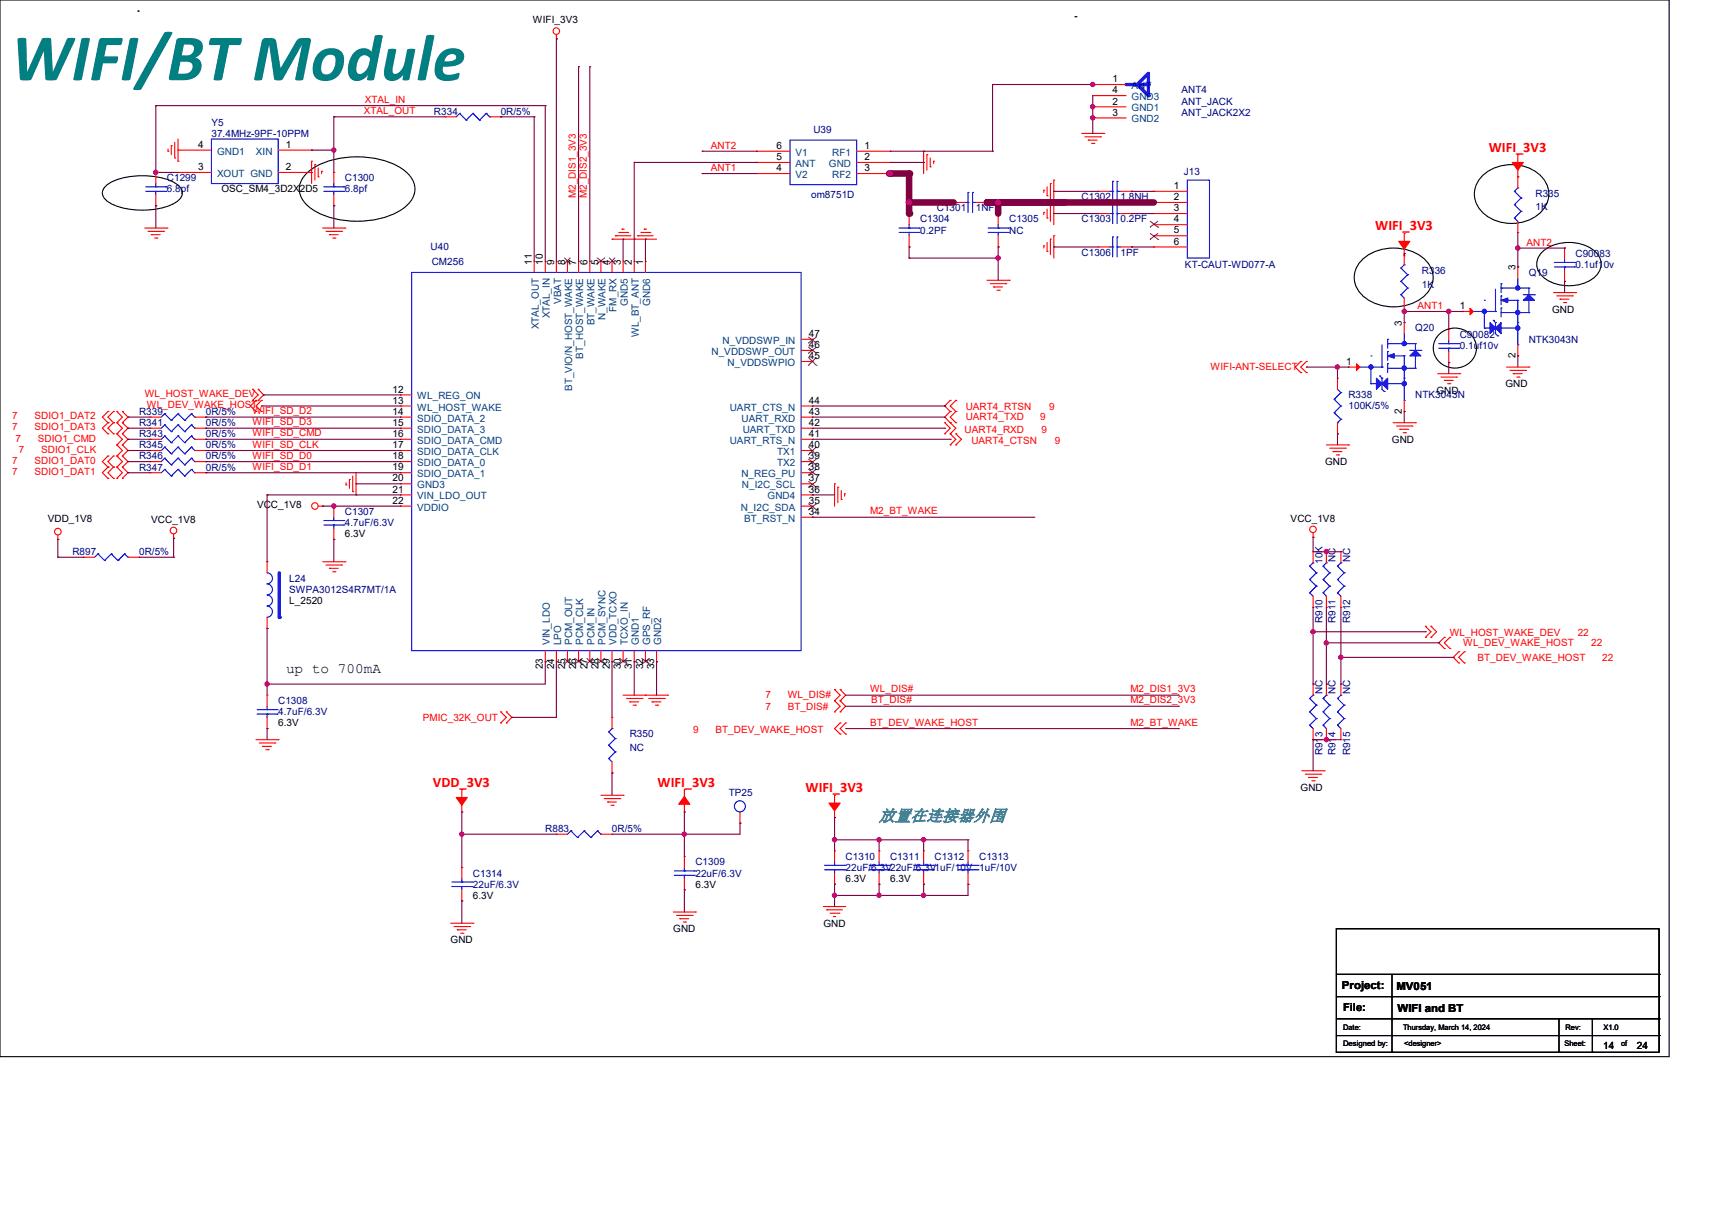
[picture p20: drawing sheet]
<svg xmlns="http://www.w3.org/2000/svg" width="297mm" height="210mm" viewBox="0 0 297 210" stroke-linecap="round" stroke-linejoin="round" font-family="sans-serif">
<defs><g id="words">
<text font-size="11.6" fill="#008080" x="1.9" y="13.9">WIFI/BT Module</text>
<text font-size="2.8" fill="#408080" x="152.5" y="142.5">放置在连接器外围</text>
<g font-size="2.5" fill="#f00">
<text x="258.3" y="26.3">WIFI_3V3</text>
<text x="238.6" y="40">WIFI_3V3</text>
<text x="75.1" y="136.5">VDD_3V3</text>
<text x="114.1" y="136.5">WIFI_3V3</text>
<text x="139.8" y="137.5">WIFI_3V3</text>
</g>
<text font-size="2.5" x="49.6" y="116.8">up to 700mA</text>
<g font-size="1.9">
<text x="232.8" y="171.7">Project:</text>
<text x="242.3" y="171.9">MV051</text>
<text x="233" y="175.5">File:</text>
<text x="242.4" y="175.7">WIFI and BT</text>
</g>
<g font-size="1.7">
<text x="92.4" y="4.1">WIFI_3V3</text>
<text x="193" y="14.3">1</text>
<text x="193" y="16.2">4</text>
<text x="193" y="18.1">2</text>
<text x="193" y="20.1">3</text>
<text x="34.4" y="29.5">3</text>
<text x="34.4" y="25.7">4</text>
<text x="49.6" y="25.7">1</text>
<text x="49.6" y="29.5">2</text>
<text x="134.7" y="29.7">4</text>
<text x="134.7" y="27.8">5</text>
<text x="134.7" y="25.8">6</text>
<text x="150" y="25.8">1</text>
<text x="150" y="27.8">2</text>
<text x="150" y="29.7">3</text>
<text x="38.4" y="33.4">OSC_SM4_3D2X2D5</text>
<text x="203.6" y="32.8">1</text>
<text x="203.6" y="34.7">2</text>
<text x="203.6" y="36.7">3</text>
<text x="203.6" y="38.6">4</text>
<text x="203.6" y="40.5">5</text>
<text x="92.3" y="45.9" transform="rotate(-90 92.3 45.9)">11</text>
<text x="94.2" y="45.9" transform="rotate(-90 94.2 45.9)">10</text>
<text x="96.1" y="45.9" transform="rotate(-90 96.1 45.9)">9</text>
<text x="98" y="45.9" transform="rotate(-90 98 45.9)">8</text>
<text x="100" y="45.9" transform="rotate(-90 100 45.9)">7</text>
<text x="101.9" y="45.9" transform="rotate(-90 101.9 45.9)">6</text>
<text x="103.8" y="45.9" transform="rotate(-90 103.8 45.9)">5</text>
<text x="105.8" y="45.9" transform="rotate(-90 105.8 45.9)">4</text>
<text x="107.7" y="45.9" transform="rotate(-90 107.7 45.9)">3</text>
<text x="109.6" y="45.9" transform="rotate(-90 109.6 45.9)">2</text>
<text x="111.6" y="45.9" transform="rotate(-90 111.6 45.9)">1</text>
<text x="203.6" y="42.5">6</text>
<text x="262.9" y="46.9" transform="rotate(-90 262.9 46.9)">3</text>
<text x="253.2" y="53.7">1</text>
<text x="140.3" y="58.5">47</text>
<text x="243.2" y="56.6" transform="rotate(-90 243.2 56.6)">3</text>
<text x="269.3" y="54.3">GND</text>
<text x="140.3" y="62.3">45</text>
<text x="140.3" y="60.4">46</text>
<text x="233.6" y="63.3">1</text>
<text x="262.9" y="62.2" transform="rotate(-90 262.9 62.2)">2</text>
<text x="68.1" y="70.1">13</text>
<text x="68.1" y="72">14</text>
<text x="68.1" y="68.1">12</text>
<text x="140.3" y="72">43</text>
<text x="140.3" y="70.1">44</text>
<text x="243.2" y="71.8" transform="rotate(-90 243.2 71.8)">2</text>
<text x="249.2" y="68.3">GND</text>
<text x="261.2" y="67.2">GND</text>
<text x="68.1" y="77.8">17</text>
<text x="68.1" y="75.8">16</text>
<text x="68.1" y="73.9">15</text>
<text x="140.3" y="77.8">40</text>
<text x="140.3" y="73.9">42</text>
<text x="140.3" y="75.8">41</text>
<text x="241.5" y="76.8">GND</text>
<text x="68.1" y="79.7">18</text>
<text x="68.1" y="81.6">19</text>
<text x="68.1" y="83.6">20</text>
<text x="140.3" y="83.6">37</text>
<text x="140.3" y="79.7">39</text>
<text x="140.3" y="81.6">38</text>
<text x="229.9" y="80.7">GND</text>
<text x="44.6" y="88.2">VCC_1V8</text>
<text x="68.1" y="87.4">22</text>
<text x="68.1" y="85.5">21</text>
<text x="140.3" y="87.4">35</text>
<text x="140.3" y="85.5">36</text>
<text x="140.3" y="89.4">34</text>
<text x="8.3" y="90.5">VDD_1V8</text>
<text x="26.2" y="90.7">VCC_1V8</text>
<text x="59.8" y="93.2">6.3V</text>
<text x="223.9" y="90.5">VCC_1V8</text>
<text x="50.2" y="104.8">L_2520</text>
<text x="94.2" y="116.2" transform="rotate(-90 94.2 116.2)">23</text>
<text x="96.1" y="116.2" transform="rotate(-90 96.1 116.2)">24</text>
<text x="98" y="116.2" transform="rotate(-90 98 116.2)">25</text>
<text x="100" y="116.2" transform="rotate(-90 100 116.2)">26</text>
<text x="101.9" y="116.2" transform="rotate(-90 101.9 116.2)">27</text>
<text x="103.8" y="116.2" transform="rotate(-90 103.8 116.2)">28</text>
<text x="105.8" y="116.2" transform="rotate(-90 105.8 116.2)">29</text>
<text x="107.7" y="116.2" transform="rotate(-90 107.7 116.2)">30</text>
<text x="109.6" y="116.2" transform="rotate(-90 109.6 116.2)">31</text>
<text x="111.6" y="116.2" transform="rotate(-90 111.6 116.2)">32</text>
<text x="113.5" y="116.2" transform="rotate(-90 113.5 116.2)">33</text>
<text x="48.3" y="126">6.3V</text>
<text x="225.6" y="137.2">GND</text>
<text x="82" y="156">6.3V</text>
<text x="120.6" y="154.1">6.3V</text>
<text x="146.7" y="153.1">6.3V</text>
<text x="154.4" y="153.1">6.3V</text>
<text x="116.8" y="161.8">GND</text>
<text x="142.8" y="160.8">GND</text>
<text x="78.2" y="163.7">GND</text>
<text x="278.1" y="182">14</text>
<text x="283.9" y="182">24</text>
</g>
<g font-size="1.7" fill="#f00">
<text x="63.3" y="17.8">XTAL_IN</text>
<text x="63.1" y="19.8">XTAL_OUT</text>
<text x="123.3" y="29.7">ANT1</text>
<text x="123.3" y="25.9">ANT2</text>
<text x="99.9" y="34.4" transform="rotate(-90 99.9 34.4)">M2_DIS1_3V3</text>
<text x="101.8" y="34.4" transform="rotate(-90 101.8 34.4)">M2_DIS2_3V3</text>
<text x="264.8" y="42.7">ANT2</text>
<text x="245.9" y="53.7">ANT1</text>
<text x="210" y="64.3">WIFI-ANT-SELECT</text>
<text x="25.1" y="68.9">WL_HOST_WAKE_DEV</text>
<text x="25.5" y="70.8">WL_DEV_WAKE_HOST</text>
<text x="43.8" y="71.9">WIFI_SD_D2</text>
<text x="167.5" y="71.2">UART4_RTSN</text>
<text x="182" y="71.2">9</text>
<text x="2.1" y="72.8">7</text>
<text x="2.1" y="74.7">7</text>
<text x="2.7" y="76.6">7</text>
<text x="6" y="72.8">SDIO1_DAT2</text>
<text x="6" y="74.7">SDIO1_DAT3</text>
<text x="6.6" y="76.6">SDIO1_CMD</text>
<text x="43.8" y="75.8">WIFI_SD_CMD</text>
<text x="43.8" y="77.7">WIFI_SD_CLK</text>
<text x="43.8" y="73.8">WIFI_SD_D3</text>
<text x="167.3" y="75.1">UART4_RXD</text>
<text x="167.5" y="73">UART4_TXD</text>
<text x="168.5" y="77">UART4_CTSN</text>
<text x="180.5" y="73">9</text>
<text x="180.7" y="75.1">9</text>
<text x="183" y="77">9</text>
<text x="2.1" y="80.5">7</text>
<text x="2.1" y="82.4">7</text>
<text x="3.3" y="78.6">7</text>
<text x="6" y="80.5">SDIO1_DAT0</text>
<text x="6" y="82.4">SDIO1_DAT1</text>
<text x="7.1" y="78.6">SDIO1_CLK</text>
<text x="43.8" y="79.6">WIFI_SD_D0</text>
<text x="43.8" y="81.6">WIFI_SD_D1</text>
<text x="150.9" y="89.3">M2_BT_WAKE</text>
<text x="251.5" y="110.4">WL_HOST_WAKE_DEV</text>
<text x="253.8" y="112.2">WL_DEV_WAKE_HOST</text>
<text x="273.7" y="110.4">22</text>
<text x="276" y="112.2">22</text>
<text x="256.3" y="114.7">BT_DEV_WAKE_HOST</text>
<text x="278" y="114.7">22</text>
<text x="73.4" y="125.1">PMIC_32K_OUT</text>
<text x="132.8" y="121.2">7</text>
<text x="132.8" y="123.2">7</text>
<text x="136.7" y="121.2">WL_DIS#</text>
<text x="136.7" y="123.2">BT_DIS#</text>
<text x="150.9" y="120.2">WL_DIS#</text>
<text x="150.9" y="126">BT_DEV_WAKE_HOST</text>
<text x="151.1" y="122.1">BT_DIS#</text>
<text x="196.1" y="120.2">M2_DIS1_3V3</text>
<text x="196.1" y="122.1">M2_DIS2_3V3</text>
<text x="196.1" y="126">M2_BT_WAKE</text>
<text x="120.3" y="127.2">9</text>
<text x="124.1" y="127.2">BT_DEV_WAKE_HOST</text>
</g>
<g font-size="1.7" fill="#004080">
<text x="196.3" y="15.5">ANT</text>
<text x="196.3" y="17.4">GND3</text>
<text x="196.3" y="19.3">GND1</text>
<text x="196.3" y="21.3">GND2</text>
<text x="37.7" y="26.8">GND1</text>
<text x="44.4" y="26.8">XIN</text>
<text x="138" y="29">ANT</text>
<text x="138" y="27">V1</text>
<text x="143.8" y="29">GND</text>
<text x="144.4" y="27">RF1</text>
<text x="37.7" y="30.7">XOUT GND</text>
<text x="138" y="30.9">V2</text>
<text x="144.4" y="30.9">RF2</text>
<text x="97.3" y="52.8" transform="rotate(-90 97.3 52.8)">VBAT</text>
<text x="108.9" y="53.1" transform="rotate(-90 108.9 53.1)">GND5</text>
<text x="112.8" y="53.1" transform="rotate(-90 112.8 53.1)">GND6</text>
<text x="93.5" y="57.2" transform="rotate(-90 93.5 57.2)">XTAL_OUT</text>
<text x="95.4" y="55.3" transform="rotate(-90 95.4 55.3)">XTAL_IN</text>
<text x="103.1" y="56.5" transform="rotate(-90 103.1 56.5)">BT_WAKE</text>
<text x="105" y="55.5" transform="rotate(-90 105 55.5)">N_WAKE</text>
<text x="107" y="54.1" transform="rotate(-90 107 54.1)">FM_RX</text>
<text x="110.8" y="58.4" transform="rotate(-90 110.8 58.4)">WL_BT_ANT</text>
<text x="125.4" y="59.7">N_VDDSWP_IN</text>
<text x="101.2" y="62.2" transform="rotate(-90 101.2 62.2)">BT_HOST_WAKE</text>
<text x="123.4" y="61.6">N_VDDSWP_OUT</text>
<text x="126.2" y="63.5">N_VDDSWPIO</text>
<text x="72.4" y="71.2">WL_HOST_WAKE</text>
<text x="72.4" y="69.3">WL_REG_ON</text>
<text x="99.3" y="67.9" transform="rotate(-90 99.3 67.9)">BT_VIO/N_HOST_WAKE</text>
<text x="126.6" y="71.2">UART_CTS_N</text>
<text x="72.4" y="73.2">SDIO_DATA_2</text>
<text x="72.4" y="77">SDIO_DATA_CMD</text>
<text x="72.4" y="75.1">SDIO_DATA_3</text>
<text x="126.6" y="77">UART_RTS_N</text>
<text x="128.7" y="73.2">UART_RXD</text>
<text x="128.9" y="75.1">UART_TXD</text>
<text x="72.4" y="80.9">SDIO_DATA_0</text>
<text x="72.4" y="79">SDIO_DATA_CLK</text>
<text x="72.4" y="82.8">SDIO_DATA_1</text>
<text x="128.6" y="82.8">N_REG_PU</text>
<text x="134.8" y="80.9">TX2</text>
<text x="134.8" y="79">TX1</text>
<text x="72.4" y="88.6">VDDIO</text>
<text x="72.4" y="84.8">GND3</text>
<text x="72.4" y="86.7">VIN_LDO_OUT</text>
<text x="128.5" y="88.6">N_I2C_SDA</text>
<text x="128.7" y="84.8">N_I2C_SCL</text>
<text x="133.2" y="86.7">GND4</text>
<text x="129.1" y="90.6">BT_RST_N</text>
<text x="95.4" y="112" transform="rotate(-90 95.4 112)">VIN_LDO</text>
<text x="97.3" y="112" transform="rotate(-90 97.3 112)">LPO</text>
<text x="99.3" y="112" transform="rotate(-90 99.3 112)">PCM_OUT</text>
<text x="101.2" y="112" transform="rotate(-90 101.2 112)">PCM_CLK</text>
<text x="103.1" y="112" transform="rotate(-90 103.1 112)">PCM_IN</text>
<text x="105" y="112" transform="rotate(-90 105 112)">PCM_SYNC</text>
<text x="107" y="112" transform="rotate(-90 107 112)">VDD_TCXO</text>
<text x="108.9" y="112" transform="rotate(-90 108.9 112)">TCXO_IN</text>
<text x="110.8" y="112" transform="rotate(-90 110.8 112)">GND1</text>
<text x="112.8" y="112" transform="rotate(-90 112.8 112)">GPS_RF</text>
<text x="114.7" y="112" transform="rotate(-90 114.7 112)">GND2</text>
</g>
<g font-size="1.7" fill="#000080">
<text x="205" y="16.2">ANT4</text>
<text x="36.7" y="21.8">Y5</text>
<text x="36.7" y="23.7">37.4MHz-9PF-10PPM</text>
<text x="75.3" y="19.9">R334</text>
<text x="86.9" y="19.9">0R/5%</text>
<text x="141.1" y="23.2">U39</text>
<text x="205" y="18.1">ANT_JACK</text>
<text x="205" y="20.1">ANT_JACK2X2</text>
<text x="29" y="31.5">C1299</text>
<text x="29" y="33.4">6.8pf</text>
<text x="59.8" y="31.5">C1300</text>
<text x="59.8" y="33.4">6.8pf</text>
<text x="140.7" y="34.4">om8751D</text>
<text x="187.6" y="34.8">C1302</text>
<text x="194.4" y="34.8">1.8NH</text>
<text x="205.4" y="30.3">J13</text>
<text x="266.4" y="34.2">R335</text>
<text x="159.6" y="38.6">C1304</text>
<text x="159.6" y="40.5">0.2PF</text>
<text x="162.5" y="36.7">C1301</text>
<text x="169.3" y="36.7">1NF</text>
<text x="175.1" y="38.6">C1305</text>
<text x="175.1" y="40.5">NC</text>
<text x="187.6" y="38.6">C1303</text>
<text x="194.4" y="38.6">0.2PF</text>
<text x="266.4" y="36.5">1K</text>
<text x="74.7" y="43.4">U40</text>
<text x="74.9" y="46">CM256</text>
<text x="187.6" y="44.4">C1306</text>
<text x="194.4" y="44.4">1PF</text>
<text x="205.6" y="46.5">KT-CAUT-WD077-A</text>
<text x="246.7" y="47.5">R336</text>
<text x="265.2" y="47.9">Q19</text>
<text x="273.3" y="44.6">C90083</text>
<text x="273.3" y="46.5">0.1uf10v</text>
<text x="246.7" y="50">1K</text>
<text x="245.5" y="57.5">Q20</text>
<text x="253.2" y="58.7">C90082</text>
<text x="265.2" y="59.5">NTK3043N</text>
<text x="253.2" y="60.6">0.1uf10v</text>
<text x="233.9" y="69.1">R338</text>
<text x="233.9" y="71">100K/5%</text>
<text x="245.5" y="69.1">NTK3043N</text>
<text x="24.1" y="72">R339</text>
<text x="24.1" y="77.8">R345</text>
<text x="24.1" y="73.9">R341</text>
<text x="24.1" y="75.9">R343</text>
<text x="35.7" y="72">0R/5%</text>
<text x="35.7" y="77.8">0R/5%</text>
<text x="35.7" y="73.9">0R/5%</text>
<text x="35.7" y="75.9">0R/5%</text>
<text x="24.1" y="81.7">R347</text>
<text x="24.1" y="79.7">R346</text>
<text x="35.7" y="81.7">0R/5%</text>
<text x="35.7" y="79.7">0R/5%</text>
<text x="59.8" y="89.4">C1307</text>
<text x="59.8" y="91.3">4.7uF/6.3V</text>
<text x="12.6" y="96.3">R897</text>
<text x="24.1" y="96.3">0R/5%</text>
<text x="50.2" y="101">L24</text>
<text x="229.4" y="97.9" transform="rotate(-90 229.4 97.9)">10K</text>
<text x="231.7" y="97.5" transform="rotate(-90 231.7 97.5)">NC</text>
<text x="234.2" y="97.5" transform="rotate(-90 234.2 97.5)">NC</text>
<text x="50.2" y="102.9">SWPA3012S4R7MT/1A</text>
<text x="229.4" y="108.1" transform="rotate(-90 229.4 108.1)">R910</text>
<text x="231.7" y="108.1" transform="rotate(-90 231.7 108.1)">R911</text>
<text x="234.2" y="108.1" transform="rotate(-90 234.2 108.1)">R912</text>
<text x="48.3" y="122.2">C1308</text>
<text x="48.3" y="124.1">4.7uF/6.3V</text>
<text x="229.4" y="120.5" transform="rotate(-90 229.4 120.5)">NC</text>
<text x="231.7" y="120.5" transform="rotate(-90 231.7 120.5)">NC</text>
<text x="234.2" y="120.5" transform="rotate(-90 234.2 120.5)">NC</text>
<text x="109.3" y="128">R350</text>
<text x="109.3" y="130.3">NC</text>
<text x="229.4" y="131.1" transform="rotate(-90 229.4 131.1)">R913</text>
<text x="231.7" y="131.1" transform="rotate(-90 231.7 131.1)">R914</text>
<text x="234.2" y="131.1" transform="rotate(-90 234.2 131.1)">R915</text>
<text x="126.4" y="138.2">TP25</text>
<text x="94.6" y="144.4">R883</text>
<text x="106.2" y="144.4">0R/5%</text>
<text x="146.7" y="149.2">C1310</text>
<text x="154.4" y="149.2">C1311</text>
<text x="162.1" y="149.2">C1312</text>
<text x="169.9" y="149.2">C1313</text>
<text x="82" y="152.1">C1314</text>
<text x="82" y="154.1">22uF/6.3V</text>
<text x="120.6" y="150.2">C1309</text>
<text x="120.6" y="152.1">22uF/6.3V</text>
<text x="146.7" y="151.2">22uF/6.3V22uF/6.3V1uF/10V 1uF/10V</text>
</g>
<g font-size="1.3">
<text x="233" y="178.8">Date:</text>
<text x="243.4" y="178.8">Thursday, March 14, 2024</text>
<text x="271.6" y="178.8">Rev:</text>
<text x="278.2" y="178.8">X1.0</text>
<text x="233" y="181.5">Designed by:</text>
<text x="243.6" y="181.5">&lt;designer&gt;</text>
<text x="271.4" y="181.5">Sheet:</text>
<text x="281.2" y="181.5">of</text>
</g>
</g></defs>
<path d="M0 0h289.6v183.4h-289.6z" fill="none" stroke="#000" stroke-width=".19"/>
<path d="M171.2 35.1h13.5" fill="none" stroke="#0000a0" stroke-width="1.1"/>
<circle cx="171.2" cy="35.1" r=".57" fill="#0000a0"/>
<g fill="none" stroke="#000" stroke-width=".19">
<path d="M23.9 1.9h.1M23.9 1.9h.2M186.5 2.9h.2M186.7 2.9h.1M18.2 32.4a8.2 8.2 0 0 1 5.3-1.9 12.1 12.1 0 0 1 7.2 1.5 1.67 1.67 0 0 1 .9 1.5 1.67 1.67 0 0 1-.9 1.5 12.8 12.8 0 0 1-9.5 1.1 5.1 5.1 0 0 1-3.3-2.1l-.1-.5 .1-.6zM53.3 30a13.4 13.4 0 0 1 10-2.7 11.1 11.1 0 0 1 7.9 3.3 3.5 3.5 0 0 1-.6 5 13.4 13.4 0 0 1-10 2.7 11.1 11.1 0 0 1-7.9-3.3 3.5 3.5 0 0 1 .6-5zM257 30.7a7.4 7.4 0 0 1 11 .6 4.5 4.5 0 0 1-2 6.5 7.5 7.5 0 0 1-9.5-1.8 4.2 4.2 0 0 1 .5-5.3zM236.2 45.1a8.4 8.4 0 0 1 11.1 0 4.2 4.2 0 0 1-.7 6.7 8.5 8.5 0 0 1-10.4-.6 4.1 4.1 0 0 1 0-6.1zM249.7 58a3.8 3.8 0 0 1 4-.8 3.8 3.8 0 0 1 2.4 3.2 3.8 3.8 0 0 1-3.7 3.5 3.8 3.8 0 0 1-3.8-3.5 3.3 3.3 0 0 1 1.1-2.4zM267.4 43.9a7.2 7.2 0 0 1 9.6 0 2.99 2.99 0 0 1-1.2 4.8 7.3 7.3 0 0 1-8.4-1 2.74 2.74 0 0 1 0-3.8zM231.8 161.2h56v21.4h-56zM231.8 169.1h56"/>
<path d="M231.8 173h56M231.8 176.8h56M231.8 179.7h56M241.5 169.1v13.5M270.4 176.8v5.8M276.2 176.8v5.8M287.8 169.1h.1M287.8 173h.1M287.8 176.8h.1M287.8 179.7h.1M241.5 182.6h.1M270.4 182.6h.1"/>
<path d="M276.2 182.6h.1"/>
</g>
<g fill="none" stroke="#f00" stroke-width=".19">
<path d="M96.5 6.8h.1M96.5 6v.8M25.1 39.6h3.9M27 29.9h.1M27 35.7h.1M27 29.9v2M27 33.8v1.9M29 39.6h.1M29.1 26.2h.1M29.1 25.9v.3M29.7 25.3h.1M29.7 25.3v1.5"/>
<path d="M30.3 27.4h.1M30.3 24.7v2.7M30.9 28h.1M30.9 29.9h.1M30.9 26.1h.1M30.9 24.1v3.9M30.9 26.1h5.8M30.9 29.9h5.8M48.3 26.1h5.8M48.3 29.9h5.8M54.1 28h.1M54.1 26.1h.1"/>
<path d="M54.1 29.9h.1M54.1 28v3.9M54.6 28.6h.1M54.6 28.6v2.7M55.2 30.7h.1M55.2 29.1v1.6M55.8 29.7h.1M55.8 29.7v.4M56 39.6h3.8M59.8 39.6h.1M77.2 20.3h.1M77.2 20.3h1.9"/>
<path d="M84.9 20.3h2M86.9 20.3h.1M107.9 39.8h.1M107.9 39.8h.4M111.8 39.8h.1M111.8 39.8h.4M131.3 30.1h.1M131.3 28.2h.1M131.3 26.2h.1M131.3 26.2h5.8M131.3 28.2h5.8M131.3 30.1h5.8"/>
<path d="M148.6 26.2h5.8M148.6 28.2h5.8M148.6 30.1h5.8M154.4 26.2h.1M154.4 28.2h.1M154.4 30.1h.1M157.7 37.1h.1M157.7 37.1v1.9M160.2 26.2h.1M160.2 26.2v3.9M160.8 26.8h.1M160.8 26.8v2.7"/>
<path d="M161.4 29h.1M161.4 27.4v1.6M162 28h.1M162 28v.4M165.4 35.1h.1M165.4 35.1h2M169.3 35.1h1.9M171.2 35.1h.1M181.1 33h.1M181.1 36.9h.1M181.1 33v.4M181.1 36.9v.4"/>
<path d="M181.7 34h.1M181.7 37.8h.1M181.7 32.4v1.6M181.7 36.3v1.5M182.2 31.9h.1M182.2 35.7h.1M182.2 31.9v2.6M182.2 35.7v2.7M182.8 31.3h.1M182.8 35.1h.1M182.8 31.3v7.7M187.6 23.2h3.9"/>
<path d="M188.2 23.7h2.7M188.8 24.3h.1M188.8 24.3h1.5M189.4 24.9h.4M189.8 24.9h.1M190.9 23.7h.1M191.5 23.2h.1M263.3 30.7h.1M263.3 26.8h.1M263.3 26.8v2.2M263.3 29.3v1.4M25.7 40.2h2.7"/>
<path d="M26.2 40.7h.1M26.2 40.7h1.6M26.8 41.3h.4M27.2 41.3h.1M28.4 40.2h.1M56.6 40.2h2.7M57.1 40.7h.1M57.1 40.7h1.6M57.7 41.3h.4M58.1 41.3h.1M59.3 40.2h.1M106.2 41.5h.1"/>
<path d="M106.2 41.5h7.7M106.7 40.9h.1M106.7 40.9h2.8M107.3 40.3h1.6M108.9 40.3h.1M110 41.5h.1M110.6 40.9h.1M110.6 40.9h2.7M111.2 40.3h1.5M112.7 40.3h.1M157.7 42.9h.1M157.7 40.9v2"/>
<path d="M171.2 48.6h3.9M171.8 49.2h2.7M172.4 49.8h.1M172.4 49.8h1.5M173 50.4h.4M173.4 50.4h.1M174.5 49.2h.1M175.1 48.6h.1M181.1 42.7h.1M181.1 42.7v.4M181.7 43.6h.1M181.7 42.1v1.5"/>
<path d="M182.2 41.5h.1M182.2 41.5v2.7M182.8 40.9h.1M182.8 40.9v3.9M190.5 42.9h.1M190.5 42.9h2M194.4 42.9h1.9M196.3 42.9h.1M243.6 44.4h.1M243.6 40.5h.1M243.6 56h.1M243.6 53.7h.1"/>
<path d="M243.6 44h.1M243.6 40.5v2.2M243.6 43.1v2.9M243.6 51.7v2M243.6 56v1.9M251.3 57.1h.1M251.3 57.1v2M253.7 54.1h.1M253.7 54.1h1.9M263.3 46.3h.1M263.3 46.3v2M263.3 59.8v2"/>
<path d="M269.5 50.8h3.8M270.1 51.4h2.7M270.6 51.9h.1M270.6 51.9h1.6M271.2 52.5h.4M271.4 43.1h.1M271.4 48.8h.1M271.4 43.1v1.9M271.4 46.9v1.9M271.6 52.5h.1M272.8 51.4h.1M273.3 50.8h.1"/>
<path d="M18.7 79.1h.1M18.7 71.4h.1M18.7 73.4h.1M18.7 75.3h.1M18.7 79.1l-.9 1 .9 1M18.7 71.4l-.9 1 .9 1M18.7 73.4l-.9 .9 .9 1M19.7 79.1h.1M19.7 73.4h.1M19.7 71.4h.1M19.7 75.3h.1M19.7 79.1l-1 1 1 1"/>
<path d="M19.7 71.4l-1 1 1 1M19.7 73.4l-1 .9 1 1M20.3 79.1h.1M20.3 77.2h.1M20.3 75.3h.1M20.3 73.4h.1M20.3 71.4h.1M20.3 77.2l.9 1-.9 .9M20.3 75.3l.9 .9-.9 1M20.3 79.1l.9 1-.9 1M20.3 71.4l.9 1-.9 1M20.3 73.4l.9 .9-.9 1"/>
<path d="M21.2 77.2h.1M21.2 79.1h.1M21.2 75.3h.1M21.2 71.4h.1M21.2 73.4h.1M21.2 77.2l1 1-1 .9M21.2 75.3l1 .9-1 1M21.2 79.1l1 1-1 1M21.2 71.4l1 1-1 1M21.2 73.4l1 .9-1 1M26.1 72.4h.1M26.1 78.2h.1"/>
<path d="M26.1 74.3h.1M26.1 76.2h.1M26.1 72.4h1.9M26.1 78.2h1.9M26.1 74.3h1.9M26.1 76.2h1.9M33.8 72.4h1.9M33.8 78.2h1.9M33.8 74.3h1.9M33.8 76.2h1.9M35.7 72.4h.1M35.7 78.2h.1"/>
<path d="M35.7 74.3h.1M35.7 76.2h.1M43.8 69.5h.1M43.8 67.6h.1M43.8 67.6l1 .9-1 1M44.4 71.4h.1M44.4 69.5h.1M44.4 69.5l-1 1 1 .9M44.8 67.6h.1M44.8 69.5h.1M44.8 67.6l.9 .9-.9 1M45.4 71.4h.1"/>
<path d="M45.4 69.5h.1M45.4 69.5l-1 1 1 .9M163.9 73.4h.1M163.9 75.3h.1M163.9 73.4l.9 .9-.9 1M164.8 73.4h.1M164.8 75.3h.1M164.8 71.4h.1M164.8 77.2h.1M164.8 69.5h.1M164.8 73.4l1 .9-1 1M164.8 71.4l-.9 1 .9 1"/>
<path d="M164.8 75.3l1 .9-1 1M164.8 69.5l-.9 1 .9 .9M165.8 71.4h.1M165.8 73.4h.1M165.8 75.3h.1M165.8 77.2h.1M165.8 69.5h.1M165.8 71.4l-1 1 1 1M165.8 75.3l1 .9-1 1M165.8 69.5l-1 1 1 .9M225.7 64.7h.1M225.7 62.7h.1"/>
<path d="M225.7 62.7l-1 1 1 1M226.6 64.7h.1M226.6 62.7h.1M226.6 62.7l-.9 1 .9 1M230.1 77.2h3.9M230.7 77.8h2.7M231.3 78.4h.1M231.3 78.4h1.5M231.8 79h.4M232 65.6h.1M232 75.3h.1M232 65.6v2"/>
<path d="M232 73.4v1.9M232.2 79h.1M233.4 77.8h.1M234 77.2h.1M234 63.7h.1M234 63.7h1.9M241.7 73.4h3.9M242.3 73.9h2.7M242.8 74.5h.1M242.8 74.5h1.6M243.4 75.1h.4M243.6 71.4h.1"/>
<path d="M243.6 69.5v1.9M243.8 75.1h.1M245 73.9h.1M245.6 73.4h.1M249.4 64.9h3.9M250 65.4h2.7M250.6 66h.1M250.6 66h1.5M251.1 66.6h.4M251.3 62.9h.1M251.3 61v1.9M251.5 66.6h.1"/>
<path d="M252.7 65.4h.1M253.3 64.9h.1M261.4 63.7h3.8M262 64.3h2.7M262.5 64.9h.1M262.5 64.9h1.6M263.1 65.4h.4M263.3 61.8h.1M263.5 65.4h.1M264.7 64.3h.1M265.2 63.7h.1M10 93.6h.1"/>
<path d="M10 92.9v.7M18.7 81.1h.1M18.7 83h.1M18.7 81.1l-.9 .9 .9 1M19.7 81.1h.1M19.7 83h.1M19.7 81.1l-1 .9 1 1M20.3 81.1h.1M20.3 83h.1M20.3 81.1l.9 .9-.9 1M21.2 81.1h.1M21.2 83h.1"/>
<path d="M21.2 81.1l1 .9-1 1M26.1 82h.1M26.1 82h1.9M30.1 93.4h.1M30.1 92.7v.7M33.8 82h1.9M35.7 82h.1M55.2 87.8h.8M56 87.8h.1M56 97.5h3.8M56.6 98.1h2.7M57.1 98.6h.1"/>
<path d="M57.1 98.6h1.6M57.7 99.2h.4M58.1 99.2h.1M59.3 98.1h.1M59.8 97.5h.1M60 84.2h.1M60 83.8v.4M60.6 83.2h.1M60.6 83.2v1.6M61.2 85.3h.1M61.2 82.6v2.7M61.8 85.9h.1"/>
<path d="M61.8 82v3.9M144.8 84h.1M144.8 84v3.8M145.4 84.6h.1M145.4 84.6v2.6M145.9 86.7h.1M145.9 85.1v1.6M146.5 85.7h.1M146.5 85.7v.4M227.8 93.2h.1M227.8 95.8h.1M227.8 92.5v.7"/>
<path d="M227.8 95.8v1.9M230.1 95.8h.1M230.1 95.8v1.9M232.6 95.8h.1M232.6 95.8v1.9M144.8 119.7h.1M144.8 119.7l1 .9-1 1M145.8 119.7h.1M145.8 119.7l.9 .9-.9 1M227.8 105.4h.1M227.8 103.5v1.9M230.1 105.4h.1"/>
<path d="M230.1 103.5v1.9M232.6 105.4h.1M232.6 103.5v1.9M247.3 108.7h.1M247.3 110.6h.1M247.3 108.7l.9 .9-.9 1M248.2 108.7h.1M248.2 110.6h.1M248.2 108.7l1 .9-1 1M250.6 110.6h.1M250.6 112.5h.1M250.6 110.6l-1 1 1 .9"/>
<path d="M251.5 112.5h.1M251.5 110.6h.1M251.5 110.6l-.9 1 .9 .9M253.1 113.1h.1M253.1 115.1h.1M253.1 113.1l-1 1 1 1M254 115.1h.1M254 113.1h.1M254 113.1l-.9 1 .9 1M44.4 128.4h3.9M45 128.9h2.7M45.6 129.5h.1"/>
<path d="M45.6 129.5h1.5M46.1 130.1h.4M46.3 120.6h.1M46.3 126.4h.1M46.3 120.6v2M46.3 124.5v1.9M46.5 130.1h.1M47.7 128.9h.1M48.3 128.4h.1M80.1 137.1h.1M80.1 137.1v2.1M80.1 139.6v1.3"/>
<path d="M86.9 123.5h.1M86.9 125.5h.1M86.9 123.5l.9 1-.9 1M87.8 125.5h.1M87.8 123.5h.1M87.8 123.5l1 1-1 1M104.2 138h3.9M104.8 138.6h2.7M105.4 139.2h.1M105.4 139.2h1.5M106 139.8h.4M106.2 134.2h.1"/>
<path d="M106.2 124.5h.1M106.2 124.5v1.9M106.2 132.2v2M106.4 139.8h.1M107.5 138.6h.1M108.1 138h.1M108.1 120.6h7.7M108.7 121.2h2.7M109.3 121.8h.1M109.3 121.8h1.5M109.8 122.4h.4M110.2 122.4h.1"/>
<path d="M111.4 121.2h.1M112 120.6h.1M112.5 121.2h2.8M113.1 121.8h.1M113.1 121.8h1.6M113.7 122.4h.4M114.1 122.4h.1M115.3 121.2h.1M115.8 120.6h.1M118.7 137.1h.1M118.7 137.1v2.1M118.7 139.6v1.3"/>
<path d="M144.8 138h.1M144.8 121.6h.1M144.8 123.5h.1M144.8 138v2.1M144.8 121.6l1 1-1 .9M145.8 121.6h.1M145.8 123.5h.1M145.8 125.5h.1M145.8 127.4h.1M145.8 121.6l.9 1-.9 .9M145.8 125.5l-1 .9 1 1M146.7 125.5h.1"/>
<path d="M146.7 127.4h.1M146.7 125.5l-.9 .9 .9 1M225.8 133.8h3.9M226.4 134.4h2.7M227 134.9h.1M227 134.9h1.6M227.6 135.5h.4M228 135.5h.1M229.1 134.4h.1M229.7 133.8h.1M80.1 140.9h.1M96.5 144.8h.1"/>
<path d="M96.5 144.8h1.9M104.2 144.8h2M106.2 144.8h.1M116.8 158.3h3.8M117.4 158.9h2.7M117.9 159.4h.1M117.9 159.4h1.6M118.7 140.9h.1M118.7 148.6h.1M118.7 154.4h.1M118.7 148.6v2M118.7 152.5v1.9"/>
<path d="M120.1 158.9h.1M120.6 158.3h.1M128.4 142.9h.1M128.4 140.9v2M142.9 157.3h.1M142.9 157.3h3.8M143.4 157.9h.1M143.4 157.9h2.7M144 158.5h1.5M144.6 159.1h.1M144.6 159.1h.4M144.8 141.9h.1"/>
<path d="M144.8 140.5v1.4M145.5 158.5h.1M160.2 147.7h.1M160.2 153.5h.1M160.2 147.7v1.9M160.2 151.5v2M167.9 147.7h.1M167.9 153.5h.1M167.9 147.7v1.9M167.9 151.5v2M78.2 160.2h3.8M78.8 160.8h2.7"/>
<path d="M79.3 161.4h.1M79.3 161.4h1.6M79.9 162h.4M80.3 162h.1M81.5 160.8h.1M82 160.2h.1M118.5 160h.4M118.9 160h.1"/>
<circle cx="96.5" cy="5.4" r=".57"/>
<circle cx="10" cy="92.3" r=".57"/>
<circle cx="30.1" cy="92.1" r=".57"/>
<circle cx="54.6" cy="87.8" r=".57"/>
<circle cx="227.8" cy="91.9" r=".57"/>
</g>
<g fill="#f00" stroke="#f00" stroke-width=".19">
<path d="M235.3 63.1l.6 .6-.6 .6z"/>
<path d="M255 53.5l.6 .6-.6 .5z"/>
<path d="M79.1 138.4h2l-1 1.4z" fill-rule="evenodd"/>
<path d="M118.7 138.2l1 1.4h-1.9z" fill-rule="evenodd"/>
<path d="M143.8 139.4h2l-1 1.3z" fill-rule="evenodd"/>
<path d="M262.3 28.2h2l-1 1.3z" fill-rule="evenodd"/>
<path d="M242.7 41.9h1.9l-1 1.3z" fill-rule="evenodd"/>
</g>
<g fill="none" stroke="#00f" stroke-width=".19">
<path d="M79.7 19.7h.1M79.7 19.7l-.6 .6M79.7 19.7l1.2 1.1M82 19.7h.1M82 19.7l-1.1 1.1M82 19.7l1.2 1.1M84.3 19.7h.1M84.3 19.7l-1.1 1.1M84.3 19.7l.6 .6M25.3 33.2h3.5M25.3 32.4h3.5M27 33.2h.1"/>
<path d="M27 32.4h.1M27 31.9v.5M27 33.2v.6M28.8 33.2h.1M28.8 32.4h.1M36.7 24.1h11.6v7.8h-11.6zM80.9 20.8h.1M83.2 20.8h.1M84.9 20.3h.1M137.1 24.3h11.5v7.7h-11.5zM156 39.6h3.4M157.7 39.6h.1"/>
<path d="M157.7 39v.6M159.4 39.6h.1M167.4 35.1h.5M167.9 33.4h.1M167.9 35.1h.1M167.9 33.4v3.5M168.7 33.4h.1M168.7 35.1h.1M168.7 33.4v3.5M168.7 35.1h.6M156 40.3h3.4M157.7 40.3h.1"/>
<path d="M157.7 40.3v.6M159.4 40.3h.1M192.5 42.9h.5M193 41.1h.1M193 42.9h.1M193 41.1v3.5M193.8 41.1h.1M193.8 42.9h.1M193.8 41.1v3.5M193.8 42.9h.6M239.8 59.8v3.9M240.7 58.9h.1"/>
<path d="M240.7 59.6h.1M240.7 58.9v1.5M240.7 59.6h4.9M243 51.2h.1M243 48.8h.1M243 46.5h.1M243 51.2l.6 .5M243 48.8l1.2 1.2M243 46.5l1.2 1.2M243.6 59.6h.1M243.6 46h.1M243.6 57.9v1.7"/>
<path d="M243.6 46l-.6 .5M244.2 50h.1M244.2 47.7h.1M244.2 50l-1.2 1.2M244.2 47.7l-1.2 1.1M245.6 59.6h.1M245.6 59.6v1.2M249.6 59.6h3.5M251.3 59.6h.1M251.3 59.1v.5M253.1 59.6h.1M255.6 54.1h3.8"/>
<path d="M257.5 52.1h.1M257.5 56.9h.1M257.5 54.1h.1M257.5 56.9h5.8M257.5 54.1v2.8M259.1 55.6h.1M259.1 55.6l.3 .4M259.4 54.1h.1M259.4 56h.1M259.4 50.2v3.9M259.4 56v1.9l.4 .4M259.8 58.3h.1"/>
<path d="M260.4 53.5h.1M260.4 51.4h.1M260.4 49.2h.1M260.4 50h.1M260.4 49.2v1.6M260.4 51.4v1.5M260.4 53.5v1.5M260.4 54.3h4.8M260.4 50h4.8M261.4 52.1h1.9M263.3 50h.1M263.3 52.1h.1"/>
<path d="M263.3 56h.1M263.3 56.9h.1M263.3 59.8h.1M263.3 48.3v1.7M263.3 52.1v7.7M264.3 51.2h1.9M265.2 54.3h.1M265.2 52.1h.1M265.2 50h.1M265.2 50v1.2M265.2 52.1v2.2M266.2 51.2h.1"/>
<path d="M269.7 46.3h3.5M269.7 45.6h3.5M271.4 46.3h.1M271.4 45.6h.1M271.4 45v.6M271.4 46.3v.6M273.2 46.3h.1M273.2 45.6h.1M28.6 71.8h.1M28.6 77.6h.1M28.6 73.7h.1M28.6 75.7h.1"/>
<path d="M28.6 71.8l-.6 .6M28.6 71.8l1.1 1.2M28.6 77.6l-.6 .6M28.6 77.6l1.1 1.2M28.6 73.7l-.6 .6M28.6 73.7l1.1 1.2M28.6 75.7l-.6 .5M28.6 75.7l1.1 1.1M29.7 73h.1M29.7 78.8h.1M29.7 74.9h.1M29.7 76.8h.1"/>
<path d="M30.9 71.8h.1M30.9 77.6h.1M30.9 73.7h.1M30.9 75.7h.1M30.9 71.8l-1.2 1.2M30.9 71.8l1.1 1.2M30.9 77.6l-1.2 1.2M30.9 77.6l1.1 1.2M30.9 73.7l-1.2 1.2M30.9 73.7l1.1 1.2M30.9 75.7l-1.2 1.1M30.9 75.7l1.1 1.1"/>
<path d="M32 73h.1M32 78.8h.1M32 74.9h.1M32 76.8h.1M33.2 71.8h.1M33.2 77.6h.1M33.2 73.7h.1M33.2 75.7h.1M33.2 71.8l-1.2 1.2M33.2 71.8l.6 .6M33.2 77.6l-1.2 1.2M33.2 77.6l.6 .6"/>
<path d="M33.2 73.7l-1.2 1.2M33.2 73.7l.6 .6M33.2 75.7l-1.2 1.1M33.2 75.7l.6 .5M33.8 72.4h.1M33.8 78.2h.1M33.8 74.3h.1M33.8 76.2h.1M231.5 69.3h.1M231.5 71.6h.1M231.5 69.3l1.1 1.2M231.5 71.6l1.1 1.2"/>
<path d="M232 73.4h.1M232 67.6l.6 .5M232.6 68.1h.1M232.6 70.5h.1M232.6 72.8h.1M232.6 68.1l-1.1 1.2M232.6 70.5l-1.1 1.1M232.6 72.8l-.6 .6M235.9 63.7h3.9M237.8 61.8h.1M237.8 66.6h.1M237.8 63.7h.1"/>
<path d="M237.8 66.6h5.8M237.8 63.7v2.9M239.4 65.3h.1M239.4 65.3l.4 .3M239.8 63.7h.1M239.8 65.6h.1M239.8 65.6v2l.3 .3M240.1 67.9h.1M240.7 63.1h.1M240.7 61h.1M240.7 61v1.5M240.7 63.1v1.6"/>
<path d="M240.7 63.9h4.9M241.7 61.8h1.9M243.6 61.8h.1M243.6 65.6h.1M243.6 66.6h.1M243.6 69.5h.1M243.6 61.8v7.7M244.6 60.8h1.9M245.6 63.9h.1M245.6 61.8h.1M245.6 61.8v2.1M246.5 60.8h.1"/>
<path d="M249.6 60.4h3.5M251.3 60.4h.1M251.3 60.4v.6M253.1 60.4h.1M28.6 81.5h.1M28.6 81.5l-.6 .5M28.6 81.5l1.1 1.1M29.7 82.6h.1M30.9 81.5h.1M30.9 81.5l-1.2 1.1M30.9 81.5l1.1 1.1M32 82.6h.1"/>
<path d="M33.2 81.5h.1M33.2 81.5l-1.2 1.1M33.2 81.5l.6 .5M33.8 82h.1M227.2 98.3h.1M227.2 98.3l1.2 1.1M227.8 97.7h.1M227.8 97.7l-.6 .6M228.4 99.4h.1M228.4 99.4l-1.2 1.2M229.5 98.3h.1M229.5 98.3l1.2 1.1"/>
<path d="M230.1 97.7h.1M230.1 97.7l-.6 .6M230.7 99.4h.1M230.7 99.4l-1.2 1.2M232 98.3h.1M232 98.3l1.2 1.1M232.6 97.7h.1M232.6 97.7l-.6 .6M233.2 99.4h.1M233.2 99.4l-1.2 1.2M227.2 102.9h.1M227.2 100.6h.1"/>
<path d="M227.2 102.9l.6 .6M227.2 100.6l1.2 1.1M228.4 101.7h.1M228.4 101.7l-1.2 1.2M229.5 102.9h.1M229.5 100.6h.1M229.5 100.6l1.2 1.1M229.5 102.9l.6 .6M230.7 101.7h.1M230.7 101.7l-1.2 1.2M232 102.9h.1M232 100.6h.1"/>
<path d="M232 102.9l.6 .6M232 100.6l1.2 1.1M233.2 101.7h.1M233.2 101.7l-1.2 1.2M44.6 123.9h3.5M44.6 123.2h3.5M46.3 123.9h.1M46.3 123.2h.1M46.3 122.6v.6M46.3 123.9v.6M48.1 123.9h.1M48.1 123.2h.1"/>
<path d="M105.6 131.7h.1M105.6 129.3h.1M105.6 127h.1M105.6 131.7l.6 .5M105.6 129.3l1.1 1.2M105.6 127l1.1 1.2M106.2 126.4h.1M106.2 126.4l-.6 .6M106.7 130.5h.1M106.7 128.2h.1M106.7 130.5l-1.1 1.2M106.7 128.2l-1.1 1.1"/>
<path d="M99 144.2h.1M99 144.2l-.6 .6M99 144.2l1.2 1.2M100.2 145.4h.1M101.3 144.2h.1M101.3 144.2l-1.1 1.2M101.3 144.2l1.2 1.2M102.5 145.4h.1M103.7 144.2h.1M103.7 144.2l-1.2 1.2M103.7 144.2l.5 .6M104.2 144.8h.1"/>
<path d="M117 151.9h3.5M117 151.2h3.5M118.7 151.9h.1M118.7 151.2h.1M118.7 150.6v.6M118.7 151.9v.6M120.5 151.9h.1M120.5 151.2h.1M158.5 151h3.5M158.5 150.2h3.5M160.2 151h.1M160.2 150.2h.1"/>
<path d="M160.2 149.6v.6M160.2 151v.5M162 151h.1M162 150.2h.1M166.2 151h3.5M166.2 150.2h3.5M167.9 151h.1M167.9 150.2h.1M167.9 149.6v.6M167.9 151v.5M169.7 151h.1M169.7 150.2h.1"/>
<circle cx="128.4" cy="139.9" r=".96"/>
</g>
<g fill="#00f" stroke="#00f" stroke-width=".19">
<path d="M244.6 61.8l1-1 .9 1z"/>
<path d="M240.7 61.8l1.2-.4v.8z"/>
<path d="M239.8 66.6l.9-1v2z"/>
<path d="M238.8 65.6l1 1-1 1z"/>
<path d="M264.3 52.1l.9-.9 1 .9z"/>
<path d="M260.4 52.1l1.2-.4v.8z"/>
<path d="M259.4 56.9l1-.9v1.9z"/>
<path d="M258.5 56l.9 .9-.9 1z"/>
<circle cx="243.6" cy="59.6" r=".38"/>
<circle cx="243.6" cy="63.9" r=".38"/>
<circle cx="237.8" cy="63.7" r=".38"/>
<circle cx="243.6" cy="66.6" r=".38"/>
<circle cx="263.3" cy="50" r=".38"/>
<circle cx="263.3" cy="54.2" r=".38"/>
<circle cx="257.5" cy="54" r=".38"/>
<circle cx="263.3" cy="56.9" r=".38"/>
</g>
<path d="M195.3 14.7h3.9" fill="none" stroke="#00f" stroke-width=".57"/>
<circle cx="199.2" cy="14.7" r=".29" fill="#00f"/>
<path d="M199.2 12.7v3.9" fill="none" stroke="#00f" stroke-width=".57"/>
<circle cx="199.2" cy="16.6" r=".29" fill="#00f"/>
<path d="M197.3 14.7l1.9 1.9" fill="none" stroke="#00f" stroke-width=".57"/>
<circle cx="197.3" cy="14.7" r=".29" fill="#00f"/>
<path d="M199.2 12.7l-1.9 2" fill="none" stroke="#00f" stroke-width=".57"/>
<circle cx="197.3" cy="14.7" r=".29" fill="#00f"/>
<g fill="none" stroke="#f00" stroke-width=".19">
<path d="M189.6 14.7h.1M189.6 18.5h.1M189.6 16.6h.1M189.6 14.7h5.7M189.6 18.5h5.7M189.6 16.6h5.7M189.6 20.5h.1M189.6 20.5h5.7M190.5 37.1h.1M190.5 37.1h2M194.4 37.1h1.9M196.3 37.1h.1"/>
<path d="M200.2 33.2h.1M200.2 35.1h.1M200.2 37.1h.1M200.2 39h.1M200.2 37.1h5.8M200.2 33.2h5.8M200.2 35.1h5.8M200.2 39h5.8M263.3 30.7h.1M263.3 30.7v1.9M263.3 38.4v1.9M92.7 45.4h.1"/>
<path d="M92.7 45.4v1.9M94.6 45.4h.1M94.6 45.4v1.9M96.5 45.4h.1M96.5 45.4v1.9M98.4 45.4h.1M98.4 45.4v1.9M100.4 45.4h.1M100.4 45.4v1.9M102.3 45.4h.1M102.3 45.4v1.9M104.2 45.4h.1"/>
<path d="M104.2 45.4v1.9M106.2 45.4h.1M106.2 45.4v1.9M108.1 45.4h.1M108.1 45.4v1.9M110 45.4h.1M110 45.4v1.9M112 45.4h.1M112 45.4v1.9M139 58.9h1.9M140.9 58.9h.1M200.2 40.9h.1"/>
<path d="M200.2 42.9h.1M200.2 40.9h5.8M200.2 42.9h5.8M263.3 40.3h.1M69.5 70.5h.1M69.5 72.4h.1M69.5 78.2h.1M69.5 76.2h.1M69.5 74.3h.1M69.5 68.5h.1M69.5 78.2h1.9M69.5 70.5h1.9"/>
<path d="M69.5 72.4h1.9M69.5 76.2h1.9M69.5 74.3h1.9M69.5 68.5h1.9M139 78.2h1.9M139 70.5h1.9M139 72.4h1.9M139 76.2h1.9M139 74.3h1.9M139 62.7h1.9M139 60.8h1.9M140.9 78.2h.1"/>
<path d="M140.9 74.3h.1M140.9 72.4h.1M140.9 76.2h.1M140.9 70.5h.1M140.9 62.7h.1M140.9 60.8h.1M69.5 87.8h.1M69.5 80.1h.1M69.5 82h.1M69.5 84h.1M69.5 85.9h.1M69.5 84h1.9"/>
<path d="M69.5 87.8h1.9M69.5 80.1h1.9M69.5 82h1.9M69.5 85.9h1.9M139 84h1.9M139 87.8h1.9M139 80.1h1.9M139 82h1.9M139 85.9h1.9M139 89.8h1.9M140.9 84h.1M140.9 87.8h.1"/>
<path d="M140.9 80.1h.1M140.9 82h.1M140.9 85.9h.1M140.9 89.8h.1M94.6 114.9h.1M94.6 112.9v2M96.5 114.9h.1M96.5 112.9v2M98.4 114.9h.1M98.4 112.9v2M100.4 114.9h.1M100.4 112.9v2"/>
<path d="M102.3 114.9h.1M102.3 112.9v2M104.2 114.9h.1M104.2 112.9v2M106.2 114.9h.1M106.2 112.9v2M108.1 114.9h.1M108.1 112.9v2M110 114.9h.1M110 112.9v2M112 114.9h.1M112 112.9v2"/>
<path d="M113.9 114.9h.1M113.9 112.9v2M227.8 118.7h.1M227.8 118.7v1.9M227.8 128.4h.1M227.8 126.4v2"/>
</g>
<g fill="none" stroke="#00f" stroke-width=".19">
<path d="M192.5 37.1h.5M193 35.3h.1M193 37.1h.1M193 35.3v3.5M193.8 35.3h.1M193.8 37.1h.1M193.8 35.3v3.5M193.8 37.1h.6M206 31.3h3.8v13.5h-3.8zM262.7 37.8h.1M262.7 35.5h.1M262.7 33.2h.1"/>
<path d="M262.7 37.8l.6 .6M262.7 35.5l1.2 1.2M262.7 33.2l1.2 1.2M263.3 32.6h.1M263.3 32.6l-.6 .6M263.9 36.7h.1M263.9 34.4h.1M263.9 36.7l-1.2 1.1M263.9 34.4l-1.2 1.1M71.4 47.3h67.6v65.6h-67.6zM46.3 99.4a.95 .95 0 0 1 1 1 .95 .95 0 0 1-1 .9M46.3 101.3a.95 .95 0 0 1 1 1 .95 .95 0 0 1-1 1 .96 .96 0 0 1 1 .9 .96 .96 0 0 1-1 1"/>
<path d="M46.3 105.2a.96 .96 0 0 1 1 1 .96 .96 0 0 1-1 .9M227.2 125.9h.1M227.2 123.5h.1M227.2 121.2h.1M227.2 125.9l.6 .5M227.2 123.5l1.2 1.2M227.2 121.2l1.2 1.2M227.8 120.6h.1M227.8 120.6l-.6 .6M228.4 124.7h.1M228.4 122.4h.1M228.4 124.7l-1.2 1.2"/>
<path d="M228.4 122.4l-1.2 1.1"/>
</g>
<g fill="none" stroke="#804000" stroke-width=".17">
<path d="M199.5 39.4h.1M199.5 38.4l1.4 1M200.9 39.4h.1M200.9 38.4l-1.4 1M97.9 45.8h.1M97.9 44.7l1.1 1.1M99 45.8h.1M99 44.7l-1.1 1.1M103.5 45.8h.1M103.5 44.7l1.5 1.1M105 45.8h.1M105 44.7l-1.5 1.1"/>
<path d="M105.7 45.8h.1M105.7 44.7l1 1.1M106.7 45.8h.1M106.7 44.7l-1 1.1M140.2 59.5h.1M140.2 58.5l1.4 1M141.6 59.5h.1M141.6 58.5l-1.4 1M199.5 41.5h.1M199.5 40.5l1.4 1M200.9 41.5h.1M200.9 40.5l-1.4 1"/>
<path d="M140.2 78.9h.1M140.2 63.4h.1M140.2 61.3h.1M140.2 79.6l1.4 1.1M140.2 77.5l1.4 1.4M140.2 62l1.4 1.4M140.2 60.2l1.4 1.1M141.6 78.9h.1M141.6 63.4h.1M141.6 61.3h.1M141.6 79.6l-1.4 1.1M141.6 77.5l-1.4 1.4"/>
<path d="M141.6 62l-1.4 1.4M141.6 60.2l-1.4 1.1M140.2 84.6h.1M140.2 88.5h.1M140.2 80.7h.1M140.2 82.5h.1M140.2 83.5l1.4 1.1M140.2 87.4l1.4 1.1M140.2 81.4l1.4 1.1M141.6 84.6h.1M141.6 88.5h.1M141.6 80.7h.1"/>
<path d="M141.6 82.5h.1M141.6 83.5l-1.4 1.1M141.6 87.4l-1.4 1.1M141.6 81.4l-1.4 1.1M97.9 115.3h.1M97.9 114.2l1.1 1.1M99 115.3h.1M99 114.2l-1.1 1.1M99.7 115.3h.1M99.7 114.2l1.4 1.1M101.1 115.3h.1M101.1 114.2l-1.4 1.1"/>
<path d="M101.8 115.3h.1M101.8 114.2l1 1.1M102.8 115.3h.1M102.8 114.2l-1 1.1M103.5 115.3h.1M103.5 114.2l1.5 1.1M105 115.3h.1M105 114.2l-1.5 1.1M107.4 115.3h.1M107.4 114.2l1.4 1.1M108.8 115.3h.1M108.8 114.2l-1.4 1.1"/>
<path d="M111.3 115.3h.1M111.3 114.2l1.4 1.1M112.7 115.3h.1M112.7 114.2l-1.4 1.1"/>
</g>
<path d="M48.5 99.4v7.7" fill="none" stroke="#00f" stroke-width=".57"/>
<circle cx="48.5" cy="107.1" r=".29" fill="#00f"/>
<g fill="none" stroke="#f00" stroke-width=".19">
<path d="M57.9 29.9h.1M57.9 35.7h.1M57.9 29.9v2M57.9 33.8v1.9M173.2 37.1h.1M173.2 37.1v1.9M190.5 33.2h.1M190.5 33.2h2M194.4 33.2h1.9M196.3 33.2h.1M173.2 42.9h.1M173.2 40.9v2"/>
<path d="M14.5 96.7h.1M14.5 96.7h1.9M22.2 96.7h1.9M24.1 96.7h.1M26.1 80.1h.1M26.1 80.1h1.9M33.8 80.1h1.9M35.7 80.1h.1M46.3 97.5h.1M46.3 97.5v1.9M57.9 87.8h.1M57.9 93.6h.1"/>
<path d="M57.9 87.8v2M57.9 91.7v1.9M46.3 109.1h.1M46.3 107.1v2M230.1 118.7h.1M230.1 118.7v1.9M232.6 118.7h.1M232.6 118.7v1.9M230.1 128.4h.1M230.1 126.4v2M232.6 128.4h.1M232.6 126.4v2"/>
<path d="M80.1 150.6h.1M80.1 156.4h.1M80.1 150.6v1.9M80.1 154.4v2M144.8 147.7h.1M144.8 153.5h.1M144.8 147.7v1.9M144.8 151.5v2M152.5 147.7h.1M152.5 153.5h.1M152.5 147.7v1.9M152.5 151.5v2"/>
</g>
<g fill="none" stroke="#00f" stroke-width=".19">
<path d="M56.2 33.2h3.4M56.2 32.4h3.4M57.9 33.2h.1M57.9 32.4h.1M57.9 31.9v.5M57.9 33.2v.6M59.6 33.2h.1M59.6 32.4h.1M171.4 39.6h3.5M173.2 39.6h.1M173.2 39v.6M174.9 39.6h.1"/>
<path d="M192.5 33.2h.5M193 31.5h.1M193 33.2h.1M193 31.5v3.4M193.8 31.5h.1M193.8 33.2h.1M193.8 33.2h.6M193.8 31.5v3.4M171.4 40.3h3.5M173.2 40.3h.1M173.2 40.3v.6M174.9 40.3h.1"/>
<path d="M28.6 79.5h.1M28.6 79.5l-.6 .6M28.6 79.5l1.1 1.2M30.9 79.5h.1M30.9 79.5l-1.2 1.2M30.9 79.5l1.1 1.2M33.2 79.5h.1M33.2 79.5l-1.2 1.2M33.2 79.5l.6 .6M17 96.1h.1M17 96.1l-.6 .6M17 96.1l1.1 1.2"/>
<path d="M18.1 97.3h.1M19.3 96.1h.1M19.3 96.1l-1.2 1.2M19.3 96.1l1.2 1.2M20.5 97.3h.1M21.6 96.1h.1M21.6 96.1l-1.1 1.2M21.6 96.1l.6 .6M22.2 96.7h.1M29.7 80.7h.1M32 80.7h.1M33.8 80.1h.1"/>
<path d="M56.2 91.1h3.4M56.2 90.3h3.4M57.9 91.1h.1M57.9 90.3h.1M57.9 89.8v.5M57.9 91.1v.6M59.6 91.1h.1M59.6 90.3h.1M229.5 125.9h.1M229.5 123.5h.1M229.5 121.2h.1M229.5 125.9l.6 .5"/>
<path d="M229.5 123.5l1.2 1.2M229.5 121.2l1.2 1.2M230.1 120.6h.1M230.1 120.6l-.6 .6M230.7 124.7h.1M230.7 122.4h.1M230.7 124.7l-1.2 1.2M230.7 122.4l-1.2 1.1M232 125.9h.1M232 123.5h.1M232 121.2h.1M232 125.9l.6 .5"/>
<path d="M232 123.5l1.2 1.2M232 121.2l1.2 1.2M232.6 120.6h.1M232.6 120.6l-.6 .6M233.2 124.7h.1M233.2 122.4h.1M233.2 124.7l-1.2 1.2M233.2 122.4l-1.2 1.1M78.4 153.9h3.5M78.4 153.1h3.5M80.1 153.9h.1M80.1 153.1h.1"/>
<path d="M80.1 152.5v.6M80.1 153.9v.5M81.9 153.9h.1M81.9 153.1h.1M143 151h3.5M143 150.2h3.5M144.8 151h.1M144.8 150.2h.1M144.8 149.6v.6M144.8 151v.5M146.5 151h.1M146.5 150.2h.1"/>
<path d="M150.8 151h3.4M150.8 150.2h3.4M152.5 151h.1M152.5 150.2h.1M152.5 149.6v.6M152.5 151v.5M154.2 151h.1M154.2 150.2h.1"/>
</g>
<path d="M189.6 18.5h.1M189.6 16.6v1.9" fill="none" stroke="#800040" stroke-width=".19"/>
<path d="M173.2 35.1v2" fill="none" stroke="#800040" stroke-width="1.1"/>
<circle cx="173.2" cy="35.1" r=".57" fill="#800040"/>
<g fill="none" stroke="#800040" stroke-width=".19">
<path d="M27 18.3h.1M27 18.3v11.8h-.2M96.5 6.8h.1M96.5 6.8v38.6M26.8 30.1h.1M27 29.9h.1M27 35.7h.1M27 35.7v3.9M27 29.9h3.9M54.1 26.1h.1M54.1 26.1h3.8M57.9 26.1h.1"/>
<path d="M57.9 20.3h.1M57.9 35.7h.1M57.9 20.3v9.6M57.9 35.7v3.9M157.7 42.9h.1M157.7 42.9v1.9M173.2 44.8h.1M173.2 44.8v3.8M46.3 109.1h.1M46.3 109.1v9.6M96.5 114.9h.1M96.5 114.9v9.6"/>
<path d="M106.2 134.2h.1M106.2 134.2v3.8"/>
</g>
<g fill="#f0f" stroke="#f0f" stroke-width=".19">
<circle cx="27" cy="29.9" r=".38"/>
<circle cx="57.9" cy="26" r=".37"/>
<circle cx="173.1" cy="44.8" r=".38"/>
</g>
<path d="M173.2 35.1h27" fill="none" stroke="#800040" stroke-width="1.1"/>
<circle cx="173.2" cy="35.1" r=".57" fill="#800040"/>
<g fill="#f0f" stroke="#f0f" stroke-width=".19">
<circle cx="173.1" cy="35.1" r=".38"/>
<circle cx="46.3" cy="118.7" r=".37"/>
</g>
<g fill="none" stroke="#800040" stroke-width=".19">
<path d="M108.1 41.5h.1M108.1 41.5v3.9M112 41.5h.1M112 41.5v3.9M157.7 44.8h.1M173.2 42.9h.1M173.2 42.9v1.9h-15.5M35.7 76.2h.1M35.7 78.2h.1M35.7 72.4h.1M35.7 74.3h.1M35.7 76.2h33.8"/>
<path d="M35.7 78.2h33.8M35.7 72.4h33.8M35.7 74.3h33.8M45.4 70.5h.1M45.4 70.5h24.1M45.7 68.5h.1M45.7 68.5h23.8M140.9 76.2h23.9M140.9 70.5h23M140.9 72.4h23M140.9 74.3h23M163.9 70.5h.1"/>
<path d="M163.9 72.4h.1M163.9 74.3h.1M164.8 76.2h.1M35.7 80.1h.1M35.7 82h.1M35.7 80.1h33.8M35.7 82h33.8M46.3 85.9h.1M46.3 85.9h23.2M46.3 85.9v11.6M61.8 84h.1M61.8 84h7.7"/>
<path d="M140.9 85.9h.1M140.9 85.9h3.9M46.3 118.7h.1M46.3 118.7v1.9M94.6 114.9h.1M94.6 114.9v3.8h-48.3M110 114.9h.1M110 114.9v5.7M113.9 114.9h.1M113.9 114.9v5.7M46.3 126.4h.1M46.3 126.4v2"/>
</g>
<path d="M171.2 35.1h2" fill="none" stroke="#800040" stroke-width="1.1"/>
<circle cx="171.2" cy="35.1" r=".57" fill="#800040"/>
<g fill="none" stroke="#800040" stroke-width=".19">
<path d="M27 18.3h.1M27 18.3h67.6M94.6 18.3h.1M94.6 18.3v27.1M100.4 11.6h.1M100.4 11.6v33.8M102.3 11.6h.1M102.3 11.6v33.8M172.2 14.7h17.4M189.6 14.7h.1M57.9 20.3h.1M57.9 20.3h19.3"/>
<path d="M86.9 20.3h.1M86.9 20.3h5.8M92.7 20.3h.1M92.7 20.3v25.1M182.8 33.2h.1M182.8 37.1h.1M182.8 33.2h7.7M182.8 37.1h7.7M196.3 33.2h.1M196.3 37.1h.1M196.3 33.2h3.9M196.3 37.1h3.9"/>
<path d="M182.8 42.9h.1M182.8 42.9h7.7M196.3 42.9h.1M196.3 42.9h3.9M22.2 78.2h.1M22.2 76.2h.1M22.2 72.4h.1M22.2 74.3h.1M22.2 78.2h3.9M22.2 76.2h3.9M22.2 72.4h3.9M22.2 74.3h3.9"/>
<path d="M22.2 82h.1M22.2 80.1h.1M22.2 82h3.9M22.2 80.1h3.9M56 87.8h.1M56 87.8h13.5M57.9 93.6h.1M57.9 87.8h.1M57.9 93.6v3.9M140.9 89.8h.1M140.9 89.8h38.6M106.2 114.9h.1"/>
<path d="M106.2 114.9v9.6M88.8 124.5h.1M88.8 124.5h7.7M146.7 120.6h57.7M146.7 122.6h57.7M146.7 126.4h57.7M204.4 120.6h.1M204.4 122.6h.1M204.4 126.4h.1M80.1 140.9h.1M80.1 144.8h.1M80.1 156.4h.1"/>
<path d="M80.1 140.9v9.7M80.1 156.4v3.8M80.1 144.8h16.4M118.7 140.9h.1M118.7 144.8h.1M118.7 154.4h.1M118.7 140.9v7.7M118.7 154.4v3.9M128.4 142.9h.1M128.4 142.9v1.9h-22.2M144.8 145.8h.1M144.8 153.5h.1"/>
<path d="M144.8 155.4h.1M144.8 141.9h.1M144.8 141.9v5.8M144.8 153.5v3.8M144.8 145.8h23.1M152.5 145.8h.1M152.5 153.5h.1M152.5 155.4h.1M152.5 145.8v1.9M152.5 153.5v1.9M160.2 145.8h.1M160.2 153.5h.1"/>
<path d="M160.2 155.4h.1M160.2 145.8v1.9M160.2 153.5v1.9M167.9 145.8h.1M167.9 153.5h.1M167.9 145.8v1.9M167.9 153.5v1.9h-23.1"/>
</g>
<g fill="#f0f" stroke="#f0f" stroke-width=".19">
<circle cx="57.9" cy="87.8" r=".38"/>
<circle cx="80.1" cy="144.8" r=".37"/>
<circle cx="118.7" cy="144.8" r=".37"/>
<circle cx="152.5" cy="145.7" r=".38"/>
<circle cx="144.8" cy="145.7" r=".38"/>
<circle cx="160.2" cy="145.7" r=".38"/>
<circle cx="152.5" cy="155.4" r=".38"/>
<circle cx="144.8" cy="155.4" r=".38"/>
<circle cx="160.2" cy="155.4" r=".38"/>
<circle cx="189.6" cy="14.7" r=".37"/>
</g>
<path d="M154.2 30.1h.2" fill="none" stroke="#800040" stroke-width="1.1"/>
<circle cx="154.4" cy="30.1" r=".57" fill="#800040"/>
<path d="M157.7 30.1v5" fill="none" stroke="#800040" stroke-width="1.1"/>
<circle cx="157.7" cy="35.1" r=".57" fill="#800040"/>
<path d="M154.4 30.1h3.3" fill="none" stroke="#800040" stroke-width="1.1"/>
<circle cx="157.7" cy="30.1" r=".57" fill="#800040"/>
<circle cx="154.4" cy="30.1" r=".38" fill="#f0f" stroke="#f0f" stroke-width=".19"/>
<path d="M157.7 35.1h7.7" fill="none" stroke="#800040" stroke-width="1.1"/>
<circle cx="157.7" cy="35.1" r=".57" fill="#800040"/>
<circle cx="157.7" cy="35.1" r=".37" fill="#f0f" stroke="#f0f" stroke-width=".19"/>
<path d="M157.7 35.1v2" fill="none" stroke="#800040" stroke-width="1.1"/>
<circle cx="157.7" cy="37.1" r=".57" fill="#800040"/>
<g fill="none" stroke="#800040" stroke-width=".19">
<path d="M172.2 14.7h.1M172.2 14.7v11.5M189.6 14.7h.3M189.6 18.5v4.7M189.9 14.7h.1M110 28.2h.1M110 28.2h21.3M110 28.2v17.2M121.8 30.1h.1M121.8 26.2h.1M121.8 26.2h9.5M121.8 30.1h9.5"/>
<path d="M131.3 28.2h.1M154.4 26.2h17.8M154.4 28.2h5.8M160.2 28.2h.1M172.2 26.2h.1M189.6 23.2h.1M189.6 20.5h.1M243.6 54.1h.1M243.6 44h.1M243.6 56h.1M243.6 44v.4M243.6 53.7v2.3"/>
<path d="M243.6 54.1h10.1M251.3 54.1h.1M251.3 54.1v3M253.7 54.1h.1M263.3 43.1h.1M263.3 46.3h.1M263.3 40.3v6M263.3 43.1h8.1M271.4 43.1h.1M271.4 48.8h.1M271.4 48.8v2M226.6 63.7h.1"/>
<path d="M226.6 63.7h7.4M232 63.7h.1M232 75.3h.1M232 63.7v1.9M232 75.3v1.9M243.6 71.4h.1M243.6 71.4v2M251.3 62.9h.1M251.3 62.9v2M263.3 61.8h.1M263.3 61.8v1.9M10 93.6h.1"/>
<path d="M10 96.7h.1M10 93.6v3.1M10 96.7h4.5M24.1 96.7h6M30.1 93.4h.1M30.1 96.7h.1M30.1 93.4v3.3M227.8 93.2h.1M227.8 93.2v2.6h4.8M230.1 95.8h.1M232.6 95.8h.1M227.8 109.6h.1"/>
<path d="M227.8 118.7h.1M227.8 105.4v13.3M227.8 109.6h19.5M230.1 111.6h.1M230.1 118.7h.1M230.1 105.4v13.3M230.1 111.6h19.5M232.6 114.1h.1M232.6 118.7h.1M232.6 105.4v13.3M232.6 114.1h19.5M247.3 109.6h.1"/>
<path d="M249.6 111.6h.1M252.1 114.1h.1M227.8 128.4h.1M227.8 128.4v5.4M227.8 128.4h4.8M230.1 128.4h.1"/>
</g>
<g fill="#f0f" stroke="#f0f" stroke-width=".19">
<circle cx="232" cy="63.7" r=".38"/>
<circle cx="243.6" cy="54" r=".38"/>
<circle cx="263.3" cy="43" r=".38"/>
<circle cx="189.6" cy="18.5" r=".38"/>
<circle cx="189.6" cy="20.4" r=".38"/>
<circle cx="230.1" cy="95.7" r=".38"/>
<circle cx="230.1" cy="128.4" r=".37"/>
<circle cx="227.8" cy="109.6" r=".38"/>
<circle cx="230.1" cy="111.6" r=".38"/>
<circle cx="232.6" cy="114.1" r=".38"/>
<circle cx="251.3" cy="54" r=".38"/>
<circle cx="27" cy="29.9" r=".38"/>
<circle cx="57.9" cy="26" r=".37"/>
<circle cx="173.1" cy="44.8" r=".38"/>
<circle cx="173.1" cy="35.1" r=".38"/>
<circle cx="46.3" cy="118.7" r=".37"/>
<circle cx="57.9" cy="87.8" r=".38"/>
<circle cx="80.1" cy="144.8" r=".37"/>
<circle cx="118.7" cy="144.8" r=".37"/>
<circle cx="152.5" cy="145.7" r=".38"/>
<circle cx="144.8" cy="145.7" r=".38"/>
<circle cx="160.2" cy="145.7" r=".38"/>
<circle cx="152.5" cy="155.4" r=".38"/>
<circle cx="144.8" cy="155.4" r=".38"/>
<circle cx="160.2" cy="155.4" r=".38"/>
<circle cx="189.6" cy="14.7" r=".37"/>
<circle cx="154.4" cy="30.1" r=".38"/>
<circle cx="157.7" cy="35.1" r=".37"/>
</g>
<use href="#words"/>
</svg>
